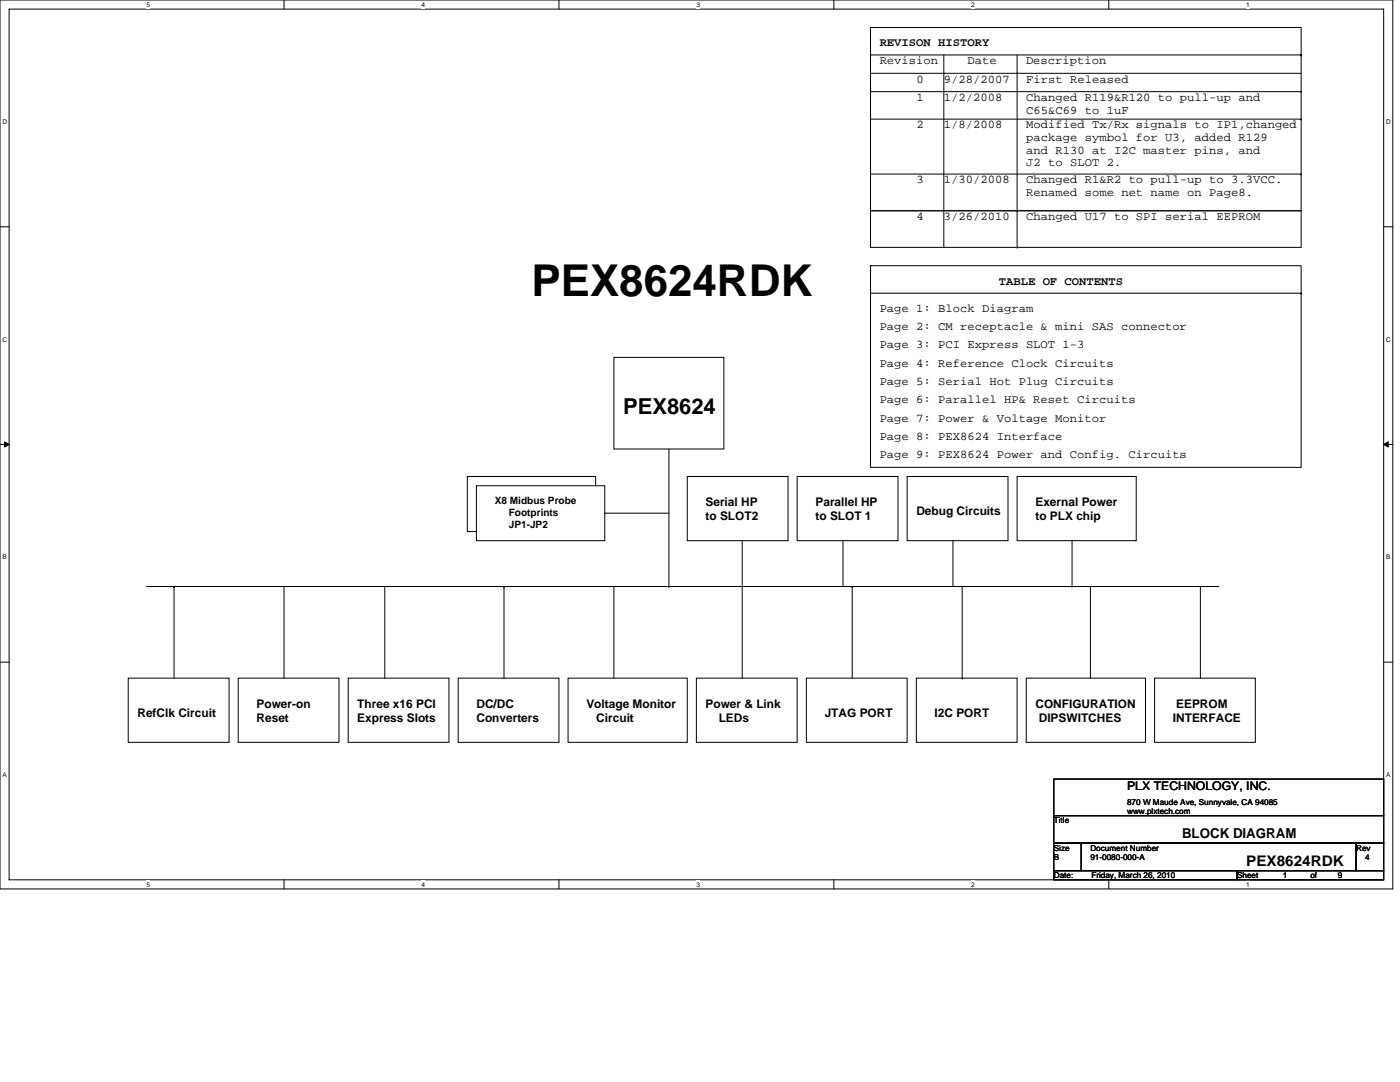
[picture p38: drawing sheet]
<svg xmlns="http://www.w3.org/2000/svg" width="279mm" height="216mm" viewBox="0 0 279 216" stroke-linecap="round" stroke-linejoin="round" font-family="sans-serif">
<defs><g id="words">
<text font-size="8.8" x="106.1" y="59.1">PEX8624RDK</text>
<text font-size="4.4" x="124.4" y="82.7">PEX8624</text>
<text font-size="2.9" x="248.7" y="172.8">PEX8624RDK</text>
<text font-size="2.7" x="235.9" y="167.1">BLOCK DIAGRAM</text>
<g font-size="2.4">
<text x="175.6" y="9.3">REVISON HISTORY</text>
<text x="175.6" y="12.8">Revision</text>
<text x="182.9" y="16.5">0</text>
<text x="188.4" y="16.5">9/28/2007</text>
<text x="193.1" y="12.8">Date</text>
<text x="204.8" y="12.8">Description</text>
<text x="204.8" y="16.5">First Released</text>
<text x="182.9" y="20.2">1</text>
<text x="188.4" y="20.2">1/2/2008</text>
<text x="204.8" y="20.2">Changed R119&amp;R120 to pull-up and</text>
<text x="204.8" y="22.7">C65&amp;C69 to 1uF</text>
<text x="182.9" y="25.6">2</text>
<text x="188.4" y="25.6">1/8/2008</text>
<text x="204.8" y="25.6">Modified Tx/Rx signals to IP1,changed</text>
<text x="204.8" y="28.2">package symbol for U3, added R129</text>
<text x="204.8" y="30.7">and R130 at I2C master pins, and</text>
<text x="204.8" y="33.2">J2 to SLOT 2.</text>
<text x="182.9" y="36.6">3</text>
<text x="188.4" y="36.6">1/30/2008</text>
<text x="204.8" y="36.6">Changed R1&amp;R2 to pull-up to 3.3VCC.</text>
<text x="204.8" y="39.1">Renamed some net name on Page8.</text>
<text x="182.9" y="43.9">4</text>
<text x="188.4" y="43.9">3/26/2010</text>
<text x="204.8" y="43.9">Changed U17 to SPI serial EEPROM</text>
<text x="199.3" y="56.8">TABLE OF CONTENTS</text>
<text x="175.6" y="62.2">Page 1: Block Diagram</text>
<text x="175.6" y="65.9">Page 2: CM receptacle &amp; mini SAS connector</text>
<text x="175.6" y="69.5">Page 3: PCI Express SLOT 1-3</text>
<text x="175.6" y="73.2">Page 4: Reference Clock Circuits</text>
<text x="175.6" y="76.8">Page 5: Serial Hot Plug Circuits</text>
<text x="175.6" y="80.5">Page 6: Parallel HP&amp; Reset Circuits</text>
<text x="175.6" y="84.2">Page 7: Power &amp; Voltage Monitor</text>
<text x="175.6" y="87.8">Page 8: PEX8624 Interface</text>
<text x="175.6" y="91.5">Page 9: PEX8624 Power and Config. Circuits</text>
<text x="140.8" y="100.9">Serial HP</text>
<text x="162.8" y="100.9">Parallel HP</text>
<text x="206.7" y="100.9">Exernal Power</text>
<text x="140.8" y="103.8">to SLOT2</text>
<text x="162.8" y="103.8">to SLOT 1</text>
<text x="182.9" y="102.8">Debug Circuits</text>
<text x="206.7" y="103.8">to PLX chip</text>
<text x="27.4" y="143">RefClk Circuit</text>
<text x="51.2" y="141.2">Power-on</text>
<text x="51.2" y="144">Reset</text>
<text x="71.3" y="141.2">Three x16 PCI</text>
<text x="71.3" y="144">Express Slots</text>
<text x="95.1" y="141.2">DC/DC</text>
<text x="95.1" y="144">Converters</text>
<text x="117" y="141.2">Voltage Monitor</text>
<text x="119" y="144">Circuit</text>
<text x="140.8" y="141.2">Power &amp; Link</text>
<text x="143.4" y="144">LEDs</text>
<text x="164.6" y="143">JTAG PORT</text>
<text x="186.5" y="143">I2C PORT</text>
<text x="206.7" y="141.2">CONFIGURATION</text>
<text x="207.3" y="144">DIPSWITCHES</text>
<text x="234.1" y="144">INTERFACE</text>
<text x="234.7" y="141.2">EEPROM</text>
<text x="224.9" y="157.6">PLX TECHNOLOGY, INC.</text>
</g>
<g font-size="2">
<text x="98.7" y="100.6">X8 Midbus Probe</text>
<text x="101.5" y="103">Footprints</text>
<text x="101.5" y="105.3">JP1-JP2</text>
</g>
<g font-size="1.6">
<text x="224.9" y="160.6">870 W Maude Ave, Sunnyvale, CA 94085</text>
<text x="210.3" y="164.2">Title</text>
<text x="224.9" y="162.4">www.plxtech.com</text>
<text x="210.3" y="169.7">Size</text>
<text x="210.3" y="171.6">B</text>
<text x="217.6" y="169.7">Document Number</text>
<text x="217.6" y="171.6">91-0080-000-A</text>
<text x="270.7" y="169.7">Rev</text>
<text x="272.5" y="171.6">4</text>
<text x="210.3" y="175.2">Date:</text>
<text x="217.8" y="175.2">Friday, March 26, 2010</text>
<text x="246.9" y="175.2">Sheet</text>
<text x="256" y="175.2">1</text>
<text x="261.5" y="175.2">of</text>
<text x="267" y="175.2">9</text>
</g>
<g font-size="1.3">
<text x="29.3" y="1.4">5</text>
<text x="84.1" y="1.4">4</text>
<text x="139" y="1.4">3</text>
<text x="193.8" y="1.4">2</text>
<text x="248.7" y="1.4">1</text>
<text x=".5" y="24.7">D</text>
<text x="276.6" y="24.7">D</text>
<text x=".5" y="68.2">C</text>
<text x="276.6" y="68.2">C</text>
<text x=".5" y="111.6">B</text>
<text x="276.6" y="111.6">B</text>
<text x=".5" y="155">A</text>
<text x="276.6" y="155">A</text>
<text x="29.3" y="176.9">5</text>
<text x="84.1" y="176.9">4</text>
<text x="139" y="176.9">3</text>
<text x="193.8" y="176.9">2</text>
<text x="248.7" y="176.9">1</text>
</g>
</g></defs>
<path d="M0 0h278v177.4h-278zM1.8 1.8h274.3v173.8h-274.3z" fill="none" stroke="#000" stroke-width=".2"/>
<g fill="#fff">
<path d="M29.3 .2h.7v1.5h-.7z"/>
<path d="M29.3 175.7h.7v1.5h-.7z"/>
</g>
<path d="M56.7 0v1.8M56.7 175.6v1.8" fill="none" stroke="#000" stroke-width=".2"/>
<g fill="#fff">
<path d="M84.1 .2h.7v1.5h-.7z"/>
<path d="M84.1 175.7h.7v1.5h-.7z"/>
</g>
<path d="M111.5 0v1.8M111.5 175.6v1.8" fill="none" stroke="#000" stroke-width=".2"/>
<g fill="#fff">
<path d="M139 .2h.7v1.5h-.7z"/>
<path d="M139 175.7h.7v1.5h-.7z"/>
</g>
<path d="M166.4 0v1.8M166.4 175.6v1.8" fill="none" stroke="#000" stroke-width=".2"/>
<g fill="#fff">
<path d="M193.8 .2h.8v1.5h-.8z"/>
<path d="M193.8 175.7h.8v1.5h-.8z"/>
</g>
<path d="M221.3 0v1.8M221.3 175.6v1.8" fill="none" stroke="#000" stroke-width=".2"/>
<g fill="#fff">
<path d="M248.7 .2h.7v1.5h-.7z"/>
<path d="M248.7 175.7h.7v1.5h-.7z"/>
<path d="M.5 23.5h.9v1.5h-.9z"/>
<path d="M276.6 23.5h1v1.5h-1z"/>
<path d="M.5 67h.9v1.4h-.9z"/>
<path d="M276.6 67h1v1.4h-1z"/>
</g>
<path d="M0 45.3h1.8M276.1 45.3h1.9" fill="none" stroke="#000" stroke-width=".2"/>
<g fill="#fff">
<path d="M.5 110.4h.8v1.5h-.8z"/>
<path d="M276.6 110.4h.9v1.5h-.9z"/>
</g>
<path d="M0 88.7h1.8M276.1 88.7h1.9" fill="none" stroke="#000" stroke-width=".2"/>
<path d="M.9 88.2l.9 .5-.9 .5zM276.1 88.7l1-.5v1z" fill="#000" stroke="#000" stroke-width=".2"/>
<g fill="#fff">
<path d="M.5 153.8h.8v1.5h-.8z"/>
<path d="M276.6 153.8h.9v1.5h-.9z"/>
</g>
<g fill="none" stroke="#000" stroke-width=".2">
<path d="M173.7 5.5h86v36.6h-86zM173.7 14.6h86M173.7 11h86M173.7 18.3h86M188.4 11v38.4M203 11v38.4M259.7 11h.1M259.7 18.3h.1M173.7 23.8h86M173.7 34.7h86M259.7 23.8h.1M259.7 34.7h.1"/>
<path d="M173.7 42.1h86v7.3h-86zM173.7 53h86v40.3h-86zM173.7 58.5h86M203 42.1h.1M203 49.4h.1M259.7 58.5h.1M122.5 71.3h22v18.3h-22zM95.1 96.9h25.6v11h-25.6zM118.9 96.9v-1.8h-25.6v11h1.8M133.5 89.6v27.4M137.2 95.1h20.1v12.8h-20.1zM159.1 95.1h20.1v12.8h-20.1z"/>
<path d="M181 95.1h20.2v12.8h-20.2zM203 95.1h23.8v12.8h-23.8zM29.3 117h213.9M34.7 117h.1M34.7 117v18.3M56.7 117v18.3M76.8 117v18.3M100.6 117h.1M100.6 117v18.3M120.7 102.4h12.8M122.5 117v18.3M133.5 117h.1"/>
<path d="M148.1 107.9v27.4M168.2 107.9v9.1M170.1 117h.1M170.1 117v18.3M190.2 107.9v9.1M192 117v18.3M214 117h.1M214 107.9v9.1M217.6 117v18.3M239.6 117v18.3M0 132.1h1.8M25.6 135.3h20.1v12.8h-20.1z"/>
<path d="M47.5 135.3h20.1v12.8h-20.1zM69.5 135.3h20.1v12.8h-20.1zM91.4 135.3h20.1v12.8h-20.1zM113.4 135.3h23.8v12.8h-23.8zM139 135.3h20.1v12.8h-20.1zM160.9 135.3h20.1v12.8h-20.1zM182.9 135.3h20.1v12.8h-20.1zM192 135.3h.1M204.8 135.3h23.8v12.8h-23.8zM230.4 135.3h20.1v12.8h-20.1zM276.1 132.1h1.9M210.3 155.4h65.8v7.4h-65.8z"/>
<path d="M210.3 162.8h65.8v5.4h-65.8zM210.3 168.2h5.5v5.5h-5.5zM210.3 173.7h36.6v1.9h-36.6zM215.8 168.2h54.9v5.5h-54.9zM246.9 173.7h29.2v1.9h-29.2zM270.7 168.2h5.4v5.5h-5.4z"/>
</g>
<use href="#words"/>
</svg>
